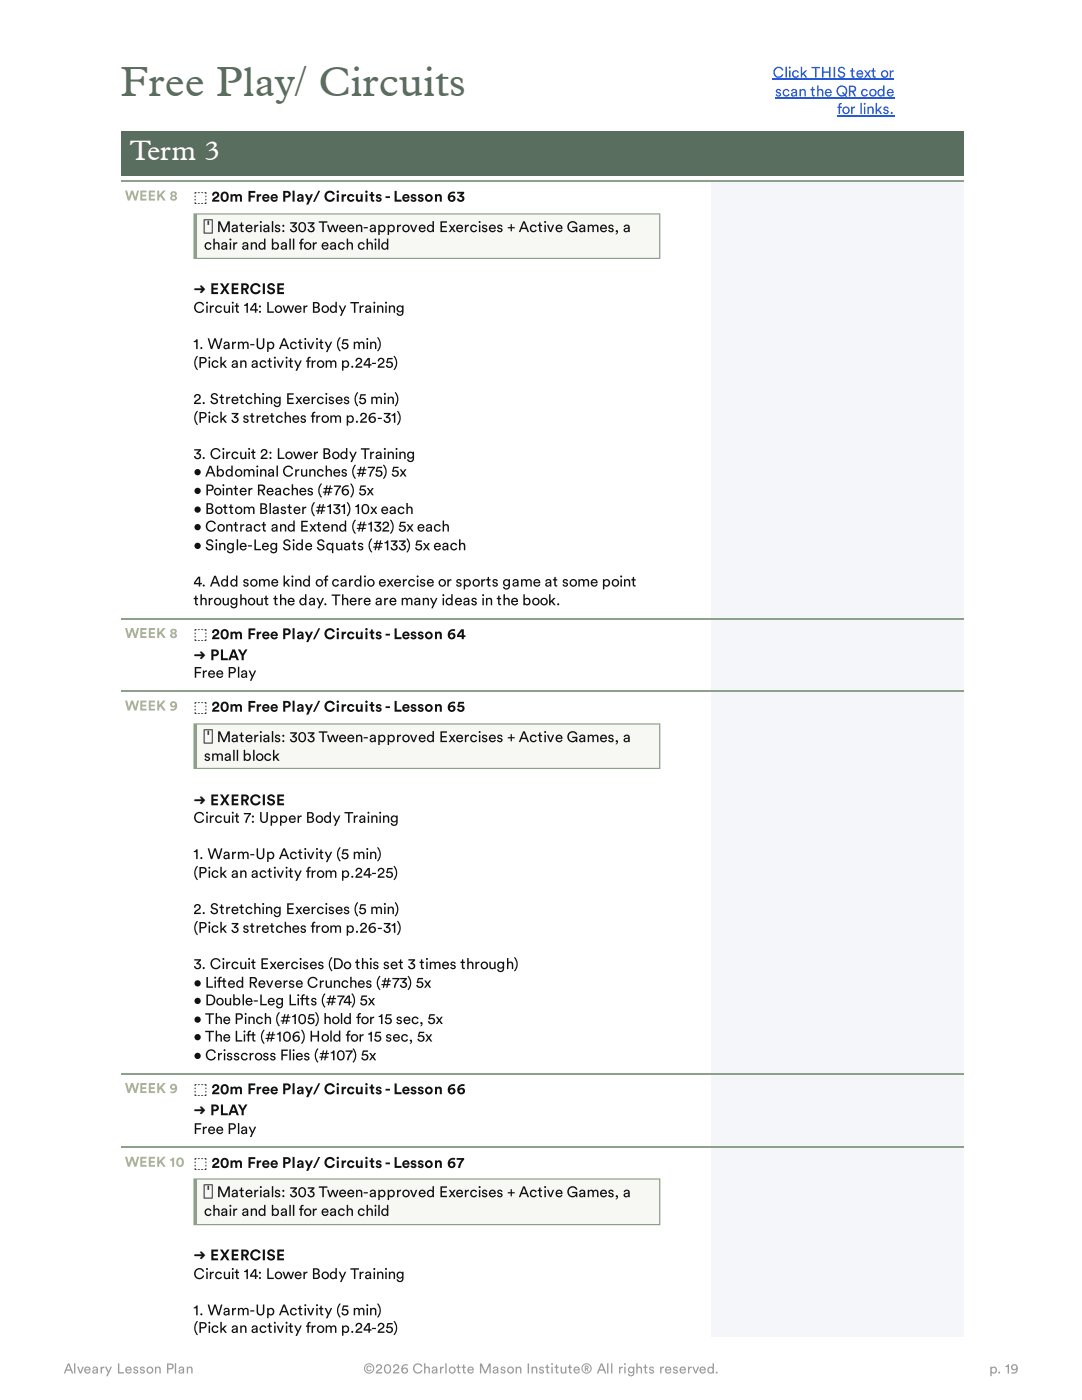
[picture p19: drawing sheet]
<svg xmlns="http://www.w3.org/2000/svg" width="216mm" height="279mm" viewBox="0 0 216 279" stroke-linecap="round" stroke-linejoin="round" font-family="sans-serif">
<defs><g id="words">
<text font-size="8.4" fill="#596e5e" x="24" y="19.2">Free Play/ Circuits</text>
<text font-size="5.6" fill="#fff" x="25.9" y="31.8">Term 3</text>
<g font-size="3" fill="#2458d6">
<text x="154.2" y="15.5">Click THIS text or</text>
<text x="154.6" y="19.2">scan the QR code</text>
<text x="167" y="22.7">for links.</text>
</g>
<g font-size="3" fill="#111">
<text x="38.6" y="40.2">⬚ 20m Free Play/ Circuits - Lesson 63</text>
<text x="40.7" y="46.3">⍞ Materials: 303 Tween-approved Exercises + Active Games, a</text>
<text x="40.7" y="49.8">chair and ball for each child</text>
<text x="38.6" y="58.7">➜ EXERCISE</text>
<text x="38.6" y="62.4">Circuit 14: Lower Body Training</text>
<text x="38.6" y="69.7">1. Warm-Up Activity (5 min)</text>
<text x="38.6" y="73.4">(Pick an activity from p.24-25)</text>
<text x="38.6" y="80.6">2. Stretching Exercises (5 min)</text>
<text x="38.6" y="84.4">(Pick 3 stretches from p.26-31)</text>
<text x="38.6" y="91.6">3. Circuit 2: Lower Body Training</text>
<text x="38.6" y="95.1">• Abdominal Crunches (#75) 5x</text>
<text x="38.6" y="98.8">• Pointer Reaches (#76) 5x</text>
<text x="38.6" y="102.6">• Bottom Blaster (#131) 10x each</text>
<text x="38.6" y="106.1">• Contract and Extend (#132) 5x each</text>
<text x="38.6" y="109.8">• Single-Leg Side Squats (#133) 5x each</text>
<text x="38.6" y="117.1">4. Add some kind of cardio exercise or sports game at some point</text>
<text x="38.6" y="120.8">throughout the day. There are many ideas in the book.</text>
<text x="38.6" y="127.6">⬚ 20m Free Play/ Circuits - Lesson 64</text>
<text x="38.6" y="131.8">➜ PLAY</text>
<text x="38.6" y="135.3">Free Play</text>
<text x="38.6" y="142">⬚ 20m Free Play/ Circuits - Lesson 65</text>
<text x="40.7" y="148.1">⍞ Materials: 303 Tween-approved Exercises + Active Games, a</text>
<text x="40.7" y="151.8">small block</text>
<text x="38.6" y="160.7">➜ EXERCISE</text>
<text x="38.6" y="164.2">Circuit 7: Upper Body Training</text>
<text x="38.6" y="171.5">1. Warm-Up Activity (5 min)</text>
<text x="38.6" y="175.2">(Pick an activity from p.24-25)</text>
<text x="38.6" y="182.4">2. Stretching Exercises (5 min)</text>
<text x="38.6" y="186.2">(Pick 3 stretches from p.26-31)</text>
<text x="38.6" y="193.4">3. Circuit Exercises (Do this set 3 times through)</text>
<text x="38.6" y="197.1">• Lifted Reverse Crunches (#73) 5x</text>
<text x="38.6" y="200.6">• Double-Leg Lifts (#74) 5x</text>
<text x="38.6" y="204.4">• The Pinch (#105) hold for 15 sec, 5x</text>
<text x="38.6" y="207.9">• The Lift (#106) Hold for 15 sec, 5x</text>
<text x="38.6" y="211.6">• Crisscross Flies (#107) 5x</text>
<text x="38.6" y="218.4">⬚ 20m Free Play/ Circuits - Lesson 66</text>
<text x="38.6" y="222.6">➜ PLAY</text>
<text x="38.6" y="226.3">Free Play</text>
<text x="40.7" y="238.9">⍞ Materials: 303 Tween-approved Exercises + Active Games, a</text>
<text x="40.7" y="242.7">chair and ball for each child</text>
<text x="38.6" y="251.5">➜ EXERCISE</text>
<text x="38.6" y="255.3">Circuit 14: Lower Body Training</text>
<text x="38.6" y="262.5">1. Warm-Up Activity (5 min)</text>
<text x="38.6" y="266">(Pick an activity from p.24-25)</text>
</g>
<g font-size="2.8" fill="#adb58f">
<text x="24.9" y="40">WEEK 8</text>
<text x="24.9" y="127.3">WEEK 8</text>
<text x="24.9" y="141.8">WEEK 9</text>
<text x="24.9" y="218.1">WEEK 9</text>
<text x="24.9" y="232.8">WEEK 10 ⬚ 20m Free Play/ Circuits - Lesson 67</text>
</g>
<g font-size="2.8" fill="#9a9a9a">
<text x="12.7" y="274.1">Alveary Lesson Plan</text>
<text x="72.5" y="274.1">©2026 Charlotte Mason Institute® All rights reserved.</text>
<text x="197.4" y="274.1">p. 19</text>
</g>
</g></defs>
<path d="M24.1 26.2h168.1v8.9h-168.1z" fill="#596e5e"/>
<path d="M154.2 15.9h24.2M154.6 19.6h23.8M167 23.1h11.4" fill="none" stroke="#2458d6" stroke-width=".23"/>
<path d="M24.1 36h168.1v87.4h-168.1z" fill="#fff"/>
<path d="M38.6 42.6h93.2v9.1h-93.2z" fill="#f7f8f4"/>
<path d="M38.6 42.6h93.2v9.1h-93.2zM39.3 42.8h92.2v8.7h-92.2z" fill-rule="evenodd" fill="#8da08c"/>
<g fill="#fff">
<path d="M24.1 123.4h168.1v14.4h-168.1z"/>
<path d="M24.1 137.8h168.1v76.4h-168.1z"/>
</g>
<path d="M38.6 144.4h93.2v9.1h-93.2z" fill="#f7f8f4"/>
<path d="M38.6 144.4h93.2v9.1h-93.2zM39.3 144.6h92.2v8.6h-92.2z" fill-rule="evenodd" fill="#8da08c"/>
<g fill="#fff">
<path d="M24.1 214.2h168.1v14.7h-168.1z"/>
<path d="M24.1 228.9h168.1v37.9h-168.1z"/>
</g>
<path d="M38.6 235.2h93.2v9.3h-93.2z" fill="#f7f8f4"/>
<path d="M38.6 235.2h93.2v9.3h-93.2zM39.3 235.4h92.2v8.9h-92.2z" fill-rule="evenodd" fill="#8da08c"/>
<g fill="#f4f6fa">
<path d="M141.8 36h50.4v87.4h-50.4z"/>
<path d="M141.8 123.4h50.4v14.4h-50.4z"/>
<path d="M141.8 137.8h50.4v76.4h-50.4z"/>
<path d="M141.8 214.2h50.4v14.7h-50.4z"/>
<path d="M141.8 228.9h50.4v37.9h-50.4z"/>
</g>
<path d="M24.1 36.2h168.1M24.1 123.5h168.1M24.1 137.9h168.1M24.1 214.3h168.1M24.1 229h168.1" fill="none" stroke="#8da08c" stroke-width=".23"/>
<use href="#words"/>
</svg>
